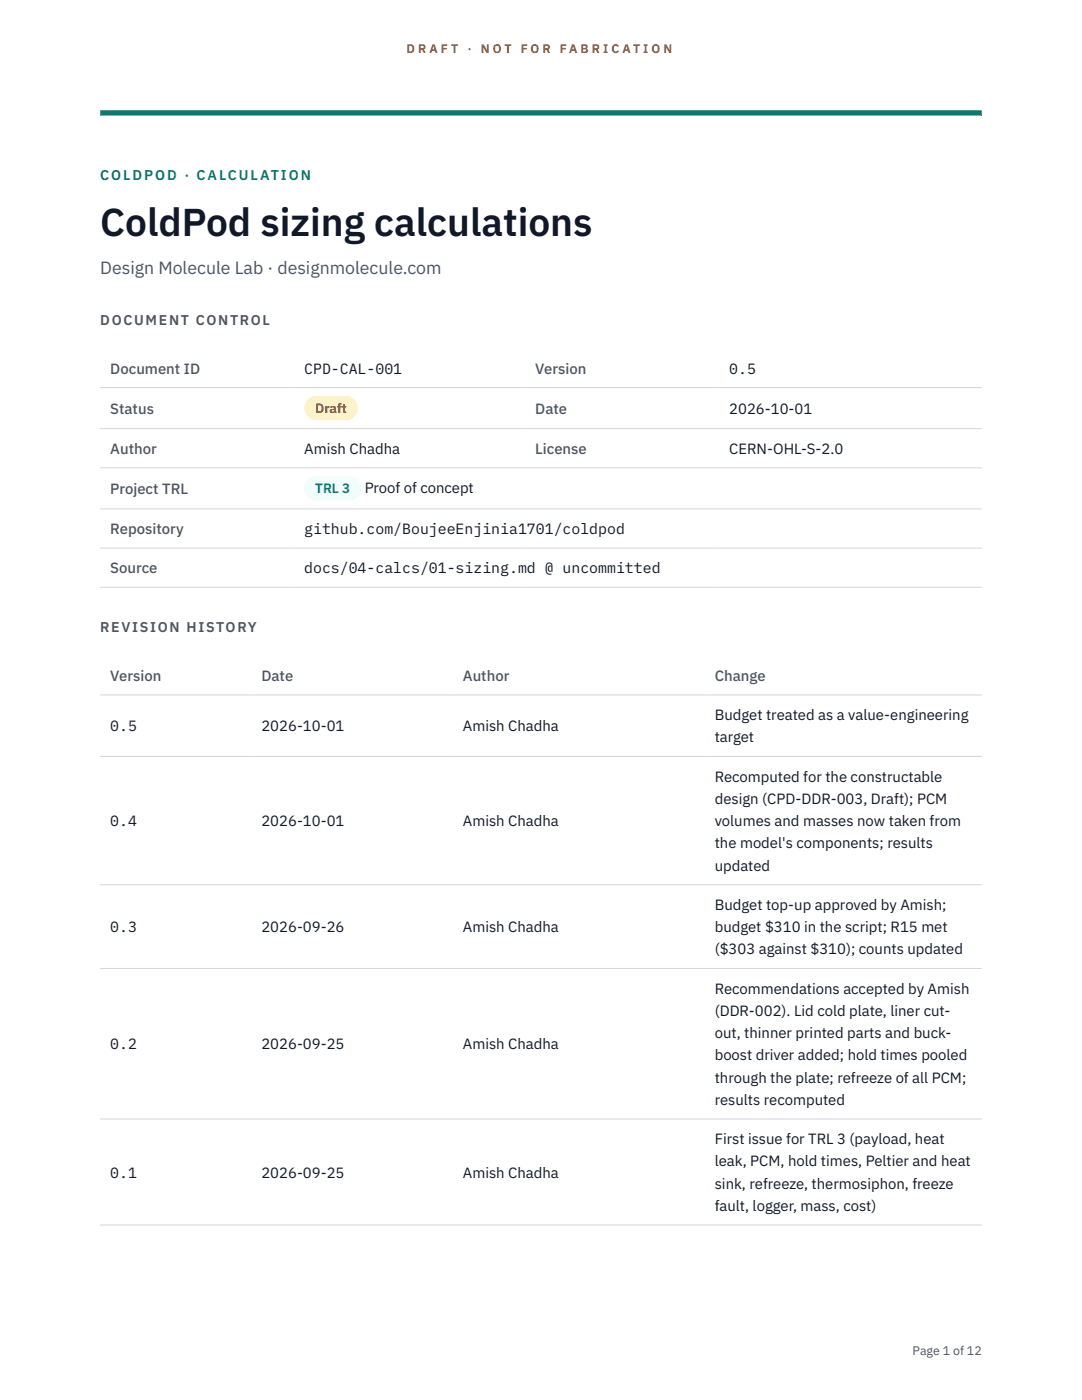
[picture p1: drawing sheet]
<svg xmlns="http://www.w3.org/2000/svg" width="216mm" height="279mm" viewBox="0 0 216 279" stroke-linecap="round" stroke-linejoin="round" font-family="sans-serif">
<defs><g id="words">
<text font-size="7.8" fill="#111827" x="20" y="47.1">ColdPod sizing calculations</text>
<text font-size="3.5" fill="#4b5563" x="20" y="54.6">Design Molecule Lab · designmolecule.com</text>
<g font-size="3" fill="#4b5563">
<text x="22" y="74.5">Document ID</text>
<text x="106.8" y="74.5">Version</text>
<text x="22" y="82.6">Status</text>
<text x="106.8" y="82.6">Date</text>
<text x="22" y="90.6">Author</text>
<text x="106.8" y="90.6">License</text>
<text x="22" y="98.6">Project TRL</text>
<text x="22" y="106.6">Repository</text>
<text x="22" y="114.4">Source</text>
<text x="22" y="135.9">Version</text>
<text x="52.2" y="135.9">Date</text>
<text x="92.4" y="135.9">Author</text>
<text x="142.6" y="135.9">Change</text>
</g>
<g font-size="3" fill="#111827">
<text x="60.7" y="74.5">CPD-CAL-001</text>
<text x="145.5" y="74.5">0.5</text>
<text x="145.5" y="82.6">2026-10-01</text>
<text x="60.7" y="90.6">Amish Chadha</text>
<text x="145.5" y="90.6">CERN-OHL-S-2.0</text>
<text x="72.8" y="98.5">Proof of concept</text>
<text x="60.7" y="106.6">github.com/BoujeeEnjinia1701/coldpod</text>
<text x="60.7" y="114.4">docs/04-calcs/01-sizing.md @ uncommitted</text>
<text x="142.6" y="143.7">Budget treated as a value-engineering</text>
<text x="22" y="145.9">0.5</text>
<text x="52.2" y="145.9">2026-10-01</text>
<text x="92.4" y="145.9">Amish Chadha</text>
<text x="142.6" y="148.2">target</text>
<text x="142.6" y="156">Recomputed for the constructable</text>
<text x="142.6" y="160.4">design (CPD-DDR-003, Draft); PCM</text>
<text x="22" y="164.9">0.4</text>
<text x="52.2" y="164.9">2026-10-01</text>
<text x="92.4" y="164.9">Amish Chadha</text>
<text x="142.6" y="164.9">volumes and masses now taken from</text>
<text x="142.6" y="169.3">the model's components; results</text>
<text x="142.6" y="173.8">updated</text>
<text x="142.6" y="181.6">Budget top-up approved by Amish;</text>
<text x="22" y="186">0.3</text>
<text x="52.2" y="186">2026-09-26</text>
<text x="92.4" y="186">Amish Chadha</text>
<text x="142.6" y="186">budget $310 in the script; R15 met</text>
<text x="142.6" y="190.5">($303 against $310); counts updated</text>
<text x="142.6" y="198.3">Recommendations accepted by Amish</text>
<text x="142.6" y="202.7">(DDR-002). Lid cold plate, liner cut-</text>
<text x="22" y="209.4">0.2</text>
<text x="52.2" y="209.4">2026-09-25</text>
<text x="92.4" y="209.4">Amish Chadha</text>
<text x="142.6" y="207.2">out, thinner printed parts and buck-</text>
<text x="142.6" y="211.6">boost driver added; hold times pooled</text>
<text x="142.6" y="216.1">through the plate; refreeze of all PCM;</text>
<text x="142.6" y="220.5">results recomputed</text>
<text x="142.6" y="228.3">First issue for TRL 3 (payload, heat</text>
<text x="142.6" y="232.8">leak, PCM, hold times, Peltier and heat</text>
<text x="22" y="235">0.1</text>
<text x="52.2" y="235">2026-09-25</text>
<text x="92.4" y="235">Amish Chadha</text>
<text x="142.6" y="237.2">sink, refreeze, thermosiphon, freeze</text>
<text x="142.6" y="241.7">fault, logger, mass, cost)</text>
</g>
<text font-size="2.8" fill="#0f766e" x="20" y="36">COLDPOD · CALCULATION</text>
<g font-size="2.8" fill="#4b5563">
<text x="20" y="64.8">DOCUMENT CONTROL</text>
<text x="20" y="126.2">REVISION HISTORY</text>
</g>
<text font-size="2.7" fill="#92400e" x="62.9" y="82.5">Draft</text>
<text font-size="2.7" fill="#0f766e" x="62.9" y="98.5">TRL 3</text>
<g font-size="2.5" fill="#b45309">
<text x="81.1" y="10.5">D R A F T</text>
<text x="93.3" y="10.5">·</text>
<text x="95.9" y="10.5">N O T</text>
<text x="103.9" y="10.5">F O R</text>
<text x="111.7" y="10.5">F A B R I C A T I O N</text>
</g>
<text font-size="2.5" fill="#4b5563" x="182.1" y="270.3">Page 1 of 12</text>
</g></defs>
<path d="M20 23.1h175.9zM20 22h175.9v1.1h-175.9z" fill-rule="evenodd" fill="#0f766e"/>
<path d="M20 77.3h175.9M20 85.5h175.9M20 93.4h175.9M20 101.6h175.9M20 109.4h175.9M20 117.2h175.9M20 138.7h175.9M20 151h175.9M20 176.6h175.9M20 193.3h175.9M20 223.3h175.9M20 244.5h175.9" fill="none" stroke="#d1d5db" stroke-width=".2"/>
<path d="M60.7 79h10.7v4.9h-10.7z" fill="#fef3c7"/>
<path d="M60.7 95.1h11.4v4.8h-11.4z" fill="#f0fdfa"/>
<use href="#words"/>
</svg>
